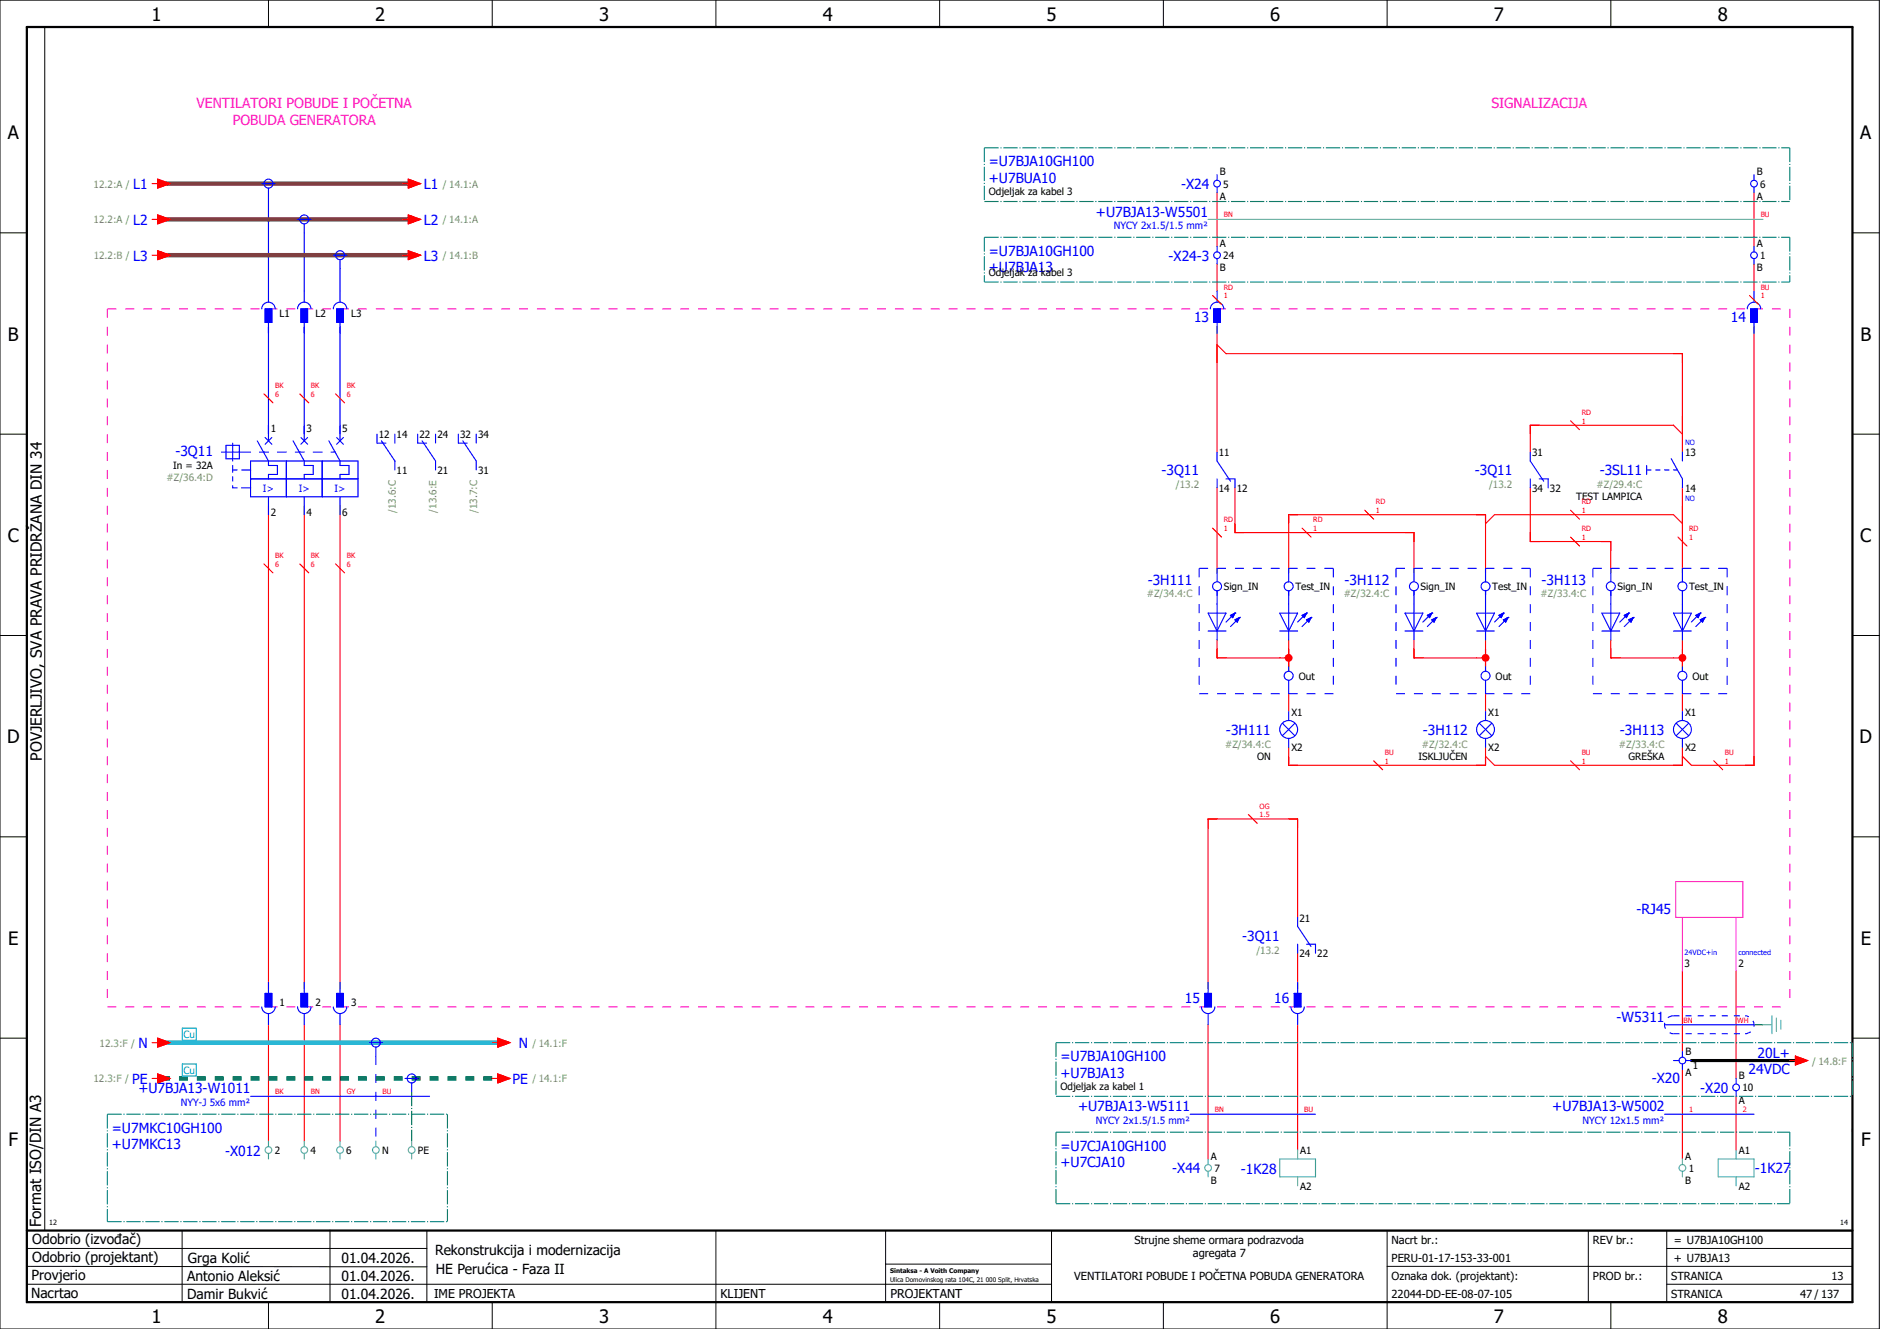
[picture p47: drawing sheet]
<svg xmlns="http://www.w3.org/2000/svg" width="420mm" height="297mm" viewBox="0 0 420 297" stroke-linecap="round" stroke-linejoin="round" font-family="sans-serif">
<defs><g id="words">
<g font-size="4.1">
<text x="33.9" y="4.7">1</text>
<text x="83.9" y="4.7">2</text>
<text x="133.9" y="4.7">3</text>
<text x="183.9" y="4.7">4</text>
<text x="233.9" y="4.7">5</text>
<text x="283.9" y="4.7">6</text>
<text x="333.9" y="4.7">7</text>
<text x="383.9" y="4.7">8</text>
<text x="1.8" y="31.2">A</text>
<text x="415.8" y="31.2">A</text>
<text x="1.8" y="76.2">B</text>
<text x="415.8" y="76.2">B</text>
<text x="1.8" y="121.2">C</text>
<text x="415.8" y="121.2">C</text>
<text x="1.6" y="166.2">D</text>
<text x="415.6" y="166.2">D</text>
<text x="1.8" y="211.2">E</text>
<text x="415.8" y="211.2">E</text>
<text x="1.9" y="256.2">F</text>
<text x="415.9" y="256.2">F</text>
<text x="33.9" y="295.7">1</text>
<text x="83.9" y="295.7">2</text>
<text x="133.9" y="295.7">3</text>
<text x="183.9" y="295.7">4</text>
<text x="233.9" y="295.7">5</text>
<text x="283.9" y="295.7">6</text>
<text x="333.9" y="295.7">7</text>
<text x="383.9" y="295.7">8</text>
</g>
<g font-size="3.4">
<text x="9.4" y="170" transform="rotate(-90 9.4 170)">POVJERLJIVO, SVA PRAVA PRIDRŽANA DIN 34</text>
<text x="9.2" y="274.3" transform="rotate(-90 9.2 274.3)">Format ISO/DIN A3</text>
</g>
<g font-size="3.1" fill="#f0f">
<text x="43.9" y="24.1">VENTILATORI POBUDE I POČETNA</text>
<text x="52" y="27.9">POBUDA GENERATORA</text>
<text x="333.3" y="24.1">SIGNALIZACIJA</text>
</g>
<g font-size="3.1" fill="#00f">
<text x="221" y="37.1">=U7BJA10GH100</text>
<text x="221" y="40.9">+U7BUA10</text>
<text x="29.8" y="42.3">L1</text>
<text x="94.8" y="42.3">L1</text>
<text x="264" y="42.3">-X24</text>
<text x="29.8" y="50.3">L2</text>
<text x="94.8" y="50.3">L2</text>
<text x="244.9" y="48.4">+U7BJA13-W5501</text>
<text x="29.8" y="58.3">L3</text>
<text x="94.8" y="58.3">L3</text>
<text x="221" y="57.1">=U7BJA10GH100</text>
<text x="261.2" y="58.3">-X24-3</text>
<text x="221" y="60.9">+U7BJA13</text>
<text x="266.9" y="72.1">13</text>
<text x="386.9" y="72.1">14</text>
<text x="39.2" y="102">-3Q11</text>
<text x="259.6" y="106.3">-3Q11</text>
<text x="329.6" y="106.3">-3Q11</text>
<text x="357.5" y="106.3">-3SL11</text>
<text x="256.5" y="130.6">-3H111</text>
<text x="300.5" y="130.6">-3H112</text>
<text x="344.5" y="130.6">-3H113</text>
<text x="274" y="164.3">-3H111</text>
<text x="318" y="164.3">-3H112</text>
<text x="362" y="164.3">-3H113</text>
<text x="365.8" y="204.3">-RJ45</text>
<text x="277.6" y="210.3">-3Q11</text>
<text x="264.8" y="224.1">15</text>
<text x="284.8" y="224.1">16</text>
<text x="361.3" y="228.4">-W5311</text>
<text x="30.9" y="234.3">N</text>
<text x="115.9" y="234.3">N</text>
<text x="237" y="237.1">=U7BJA10GH100</text>
<text x="392.8" y="236.4">20L+</text>
<text x="29.5" y="242.3">PE</text>
<text x="30.9" y="244.4">+U7BJA13-W1011</text>
<text x="114.5" y="242.3">PE</text>
<text x="237" y="240.9">+U7BJA13</text>
<text x="369.1" y="242">-X20</text>
<text x="380" y="244.3">-X20</text>
<text x="390.8" y="240.1">24VDC</text>
<text x="240.9" y="248.4">+U7BJA13-W5111</text>
<text x="346.9" y="248.4">+U7BJA13-W5002</text>
<text x="25" y="253.1">=U7MKC10GH100</text>
<text x="25" y="256.9">+U7MKC13</text>
<text x="237" y="257.1">=U7CJA10GH100</text>
<text x="50.3" y="258.3">-X012</text>
<text x="237" y="260.9">+U7CJA10</text>
<text x="262" y="262.3">-X44</text>
<text x="277.3" y="262.4">-1K28</text>
<text x="392.2" y="262.1">-1K27</text>
</g>
<g font-size="3.1">
<text x="7.2" y="278.1">Odobrio (izvođač)</text>
<text x="97.2" y="280.5">Rekonstrukcija i modernizacija</text>
<text x="7.1" y="286.1">Provjerio</text>
<text x="7.2" y="282.1">Odobrio (projektant)</text>
<text x="41.8" y="286.2">Antonio Aleksić</text>
<text x="42" y="282.3">Grga Kolić</text>
<text x="76.3" y="282.3">01.04.2026.</text>
<text x="76.3" y="286.3">01.04.2026.</text>
<text x="97.4" y="284.8">HE Perućica - Faza II</text>
<text x="6.9" y="290">Nacrtao</text>
<text x="41.8" y="290.3">Damir Bukvić</text>
<text x="76.3" y="290.3">01.04.2026.</text>
</g>
<g font-size="2.7">
<text x="97" y="290.1">IME PROJEKTA</text>
<text x="161" y="290.1">KLIJENT</text>
<text x="199" y="290.1">PROJEKTANT</text>
</g>
<g font-size="2.5">
<text x="253.5" y="278">Strujne sheme ormara podrazvoda</text>
<text x="266.6" y="281">agregata 7</text>
<text x="311" y="278">Nacrt br.:</text>
<text x="356" y="278">REV br.:</text>
<text x="374.1" y="278">= U7BJA10GH100</text>
<text x="240.1" y="286">VENTILATORI POBUDE I POČETNA POBUDA GENERATORA</text>
<text x="311" y="286">Oznaka dok. (projektant):</text>
<text x="311" y="282">PERU-01-17-153-33-001</text>
<text x="356" y="286">PROD br.:</text>
<text x="373.5" y="286">STRANICA</text>
<text x="374.1" y="282.1">+ U7BJA13</text>
<text x="409.3" y="286">13</text>
<text x="311" y="290">22044-DD-EE-08-07-105</text>
<text x="373.5" y="290">STRANICA</text>
<text x="402.3" y="290">47 / 137</text>
</g>
<g font-size="2.2" fill="#7ca552">
<text x="20.9" y="41.9">12.2:A /</text>
<text x="99" y="41.9">/ 14.1:A</text>
<text x="20.9" y="49.9">12.2:A /</text>
<text x="99" y="49.9">/ 14.1:A</text>
<text x="20.9" y="57.9">12.2:B /</text>
<text x="99" y="57.9">/ 14.1:B</text>
<text x="37.2" y="107.6">#Z/36.4:D</text>
<text x="262.8" y="109.2">/13.2</text>
<text x="332.8" y="109.2">/13.2</text>
<text x="356.8" y="109.2">#Z/29.4:C</text>
<text x="88.4" y="114.7" transform="rotate(-90 88.4 114.7)">/13.6:C</text>
<text x="97.5" y="114.6" transform="rotate(-90 97.5 114.6)">/13.6:E</text>
<text x="106.6" y="114.7" transform="rotate(-90 106.6 114.7)">/13.7:C</text>
<text x="256.3" y="133.5">#Z/34.4:C</text>
<text x="300.3" y="133.5">#Z/32.4:C</text>
<text x="344.3" y="133.5">#Z/33.4:C</text>
<text x="273.8" y="167.2">#Z/34.4:C</text>
<text x="317.8" y="167.2">#Z/32.4:C</text>
<text x="361.8" y="167.2">#Z/33.4:C</text>
<text x="280.8" y="213.2">/13.2</text>
<text x="22.3" y="233.9">12.3:F /</text>
<text x="119" y="233.9">/ 14.1:F</text>
<text x="405" y="237.9">/ 14.8:F</text>
<text x="20.9" y="241.9">12.3:F /</text>
<text x="119" y="241.9">/ 14.1:F</text>
</g>
<g font-size="2.2">
<text x="272.6" y="39.2">B</text>
<text x="273.4" y="41.9">5</text>
<text x="392.6" y="39.2">B</text>
<text x="393.4" y="41.9">6</text>
<text x="221" y="43.6">Odjeljak za kabel 3</text>
<text x="272.6" y="44.7">A</text>
<text x="392.6" y="44.7">A</text>
<text x="272.6" y="55.2">A</text>
<text x="273.4" y="57.9">24</text>
<text x="392.6" y="55.2">A</text>
<text x="393.4" y="57.9">1</text>
<text x="221" y="61.6">Odjeljak za kabel 3</text>
<text x="272.6" y="60.7">B</text>
<text x="392.6" y="60.7">B</text>
<text x="62.5" y="70.9">L1</text>
<text x="70.5" y="70.9">L2</text>
<text x="78.5" y="70.9">L3</text>
<text x="60.5" y="96.6">1</text>
<text x="68.5" y="96.6">3</text>
<text x="76.5" y="96.6">5</text>
<text x="84.7" y="98">12</text>
<text x="88.6" y="98">14</text>
<text x="93.7" y="98">22</text>
<text x="97.7" y="98">24</text>
<text x="102.8" y="98">32</text>
<text x="106.8" y="98">34</text>
<text x="272.4" y="102">11</text>
<text x="342.4" y="102">31</text>
<text x="376.6" y="102">13</text>
<text x="38.7" y="104.9">In = 32A</text>
<text x="88.6" y="105.9">11</text>
<text x="97.7" y="105.9">21</text>
<text x="106.8" y="105.9">31</text>
<text x="272.4" y="109.9">14</text>
<text x="276.4" y="109.9">12</text>
<text x="342.4" y="109.9">34</text>
<text x="346.4" y="109.9">32</text>
<text x="352.3" y="111.9">TEST LAMPICA</text>
<text x="376.6" y="109.9">14</text>
<text x="60.5" y="115.3">2</text>
<text x="68.5" y="115.3">4</text>
<text x="76.5" y="115.3">6</text>
<text x="273.5" y="131.9">Sign_IN</text>
<text x="289.5" y="131.9">Test_IN</text>
<text x="317.5" y="131.9">Sign_IN</text>
<text x="333.5" y="131.9">Test_IN</text>
<text x="361.5" y="131.9">Sign_IN</text>
<text x="377.5" y="131.9">Test_IN</text>
<text x="290.3" y="151.9">Out</text>
<text x="334.2" y="151.9">Out</text>
<text x="378.2" y="151.9">Out</text>
<text x="288.6" y="160">X1</text>
<text x="332.6" y="160">X1</text>
<text x="376.6" y="160">X1</text>
<text x="288.6" y="167.9">X2</text>
<text x="332.6" y="167.9">X2</text>
<text x="376.6" y="167.9">X2</text>
<text x="280.9" y="169.9">ON</text>
<text x="317" y="169.9">ISKLJUČEN</text>
<text x="364" y="169.9">GREŠKA</text>
<text x="290.4" y="206">21</text>
<text x="290.4" y="213.9">24</text>
<text x="294.4" y="213.9">22</text>
<text x="376.5" y="216.1">3</text>
<text x="388.5" y="216.1">2</text>
<text x="62.5" y="224.9">1</text>
<text x="70.5" y="224.9">2</text>
<text x="78.5" y="224.9">3</text>
<text x="376.7" y="235.8">B</text>
<text x="378.3" y="239">1</text>
<text x="237" y="243.6">Odjeljak za kabel 1</text>
<text x="376.7" y="240.5">A</text>
<text x="388.6" y="241.2">B</text>
<text x="389.4" y="243.9">10</text>
<text x="388.6" y="246.7">A</text>
<text x="61.4" y="257.9">2</text>
<text x="69.4" y="257.9">4</text>
<text x="77.4" y="257.9">6</text>
<text x="85.4" y="257.9">N</text>
<text x="93.4" y="257.9">PE</text>
<text x="290.6" y="258">A1</text>
<text x="388.6" y="258">A1</text>
<text x="270.6" y="259.2">A</text>
<text x="271.4" y="261.9">7</text>
<text x="376.6" y="259.2">A</text>
<text x="377.4" y="261.9">1</text>
<text x="270.6" y="264.7">B</text>
<text x="290.6" y="265.9">A2</text>
<text x="376.6" y="264.7">B</text>
<text x="388.6" y="265.9">A2</text>
</g>
<g font-size="2.2" fill="#00f">
<text x="248.9" y="51.3">NYCY 2x1.5/1.5 mm²</text>
<text x="58.8" y="109.9">I&gt;</text>
<text x="66.8" y="109.9">I&gt;</text>
<text x="74.8" y="109.9">I&gt;</text>
<text x="40.4" y="247.3">NYY-J 5x6 mm²</text>
<text x="244.9" y="251.3">NYCY 2x1.5/1.5 mm²</text>
<text x="353.7" y="251.3">NYCY 12x1.5 mm²</text>
</g>
<g font-size="2.2" fill="#00bfff">
<text x="41" y="232">Cu</text>
<text x="41" y="240">Cu</text>
</g>
<g font-size="1.6" fill="#f00">
<text x="273.5" y="48.5">BN</text>
<text x="393.5" y="48.5">BU</text>
<text x="273.5" y="64.8">RD</text>
<text x="393.5" y="64.8">BU</text>
<text x="273.5" y="66.7">1</text>
<text x="393.5" y="66.7">1</text>
<text x="61.5" y="88.7">6</text>
<text x="61.5" y="86.8">BK</text>
<text x="69.5" y="88.7">6</text>
<text x="69.5" y="86.8">BK</text>
<text x="77.5" y="88.7">6</text>
<text x="77.5" y="86.8">BK</text>
<text x="353.5" y="94.7">1</text>
<text x="353.5" y="92.8">RD</text>
<text x="307.5" y="112.8">RD</text>
<text x="353.5" y="112.8">RD</text>
<text x="273.5" y="118.7">1</text>
<text x="273.5" y="116.8">RD</text>
<text x="293.5" y="118.7">1</text>
<text x="293.5" y="116.8">RD</text>
<text x="307.5" y="114.7">1</text>
<text x="353.5" y="114.7">1</text>
<text x="353.5" y="118.8">RD</text>
<text x="377.5" y="118.8">RD</text>
<text x="61.5" y="124.8">BK</text>
<text x="69.5" y="124.8">BK</text>
<text x="77.5" y="124.8">BK</text>
<text x="353.5" y="120.7">1</text>
<text x="377.5" y="120.7">1</text>
<text x="61.5" y="126.7">6</text>
<text x="69.5" y="126.7">6</text>
<text x="77.5" y="126.7">6</text>
<text x="309.5" y="170.7">1</text>
<text x="309.5" y="168.8">BU</text>
<text x="353.5" y="170.7">1</text>
<text x="353.5" y="168.8">BU</text>
<text x="385.5" y="170.7">1</text>
<text x="385.5" y="168.8">BU</text>
<text x="281.5" y="182.7">1.5</text>
<text x="281.5" y="180.8">OG</text>
<text x="376.3" y="228.7">BN</text>
<text x="388.3" y="228.7">WH</text>
<text x="61.5" y="244.5">BK</text>
<text x="69.5" y="244.5">BN</text>
<text x="77.5" y="244.5">GY</text>
<text x="85.5" y="244.5">BU</text>
<text x="271.5" y="248.5">BN</text>
<text x="291.5" y="248.5">BU</text>
<text x="377.5" y="248.5">1</text>
<text x="389.5" y="248.5">2</text>
</g>
<g font-size="1.6" fill="#00f">
<text x="376.6" y="99.4">NO</text>
<text x="376.6" y="112">NO</text>
<text x="376.5" y="213.5">24VDC+in</text>
<text x="388.5" y="213.5">connected</text>
</g>
<g font-size="1.6">
<text x="11" y="273.7">12</text>
<text x="411.2" y="273.7">14</text>
</g>
<g font-size="1.4">
<text x="198.9" y="284.4">Sintaksa - A Voith Company</text>
<text x="198.9" y="286.4">Ulica Domovinskog rata 104C, 21 000 Split, Hrvatska</text>
</g>
</g></defs>
<g fill="none" stroke="#000" stroke-width=".22">
<path d="M0 0h420v297h-420zM10 6v269M60 0v6M110 0v6M160 0v6M210 0v6M260 0v6M310 0v6M360 0v6M0 52h6M414 52h6M0 97h6"/>
<path d="M414 97h6M0 142h6M414 142h6M414 176.3v87.4M0 187h6M414 187h6M0 232h6M414 232h6M6 279h89.4M40.7 275v16M73.7 274.9v16M95.4 275.1v16"/>
<path d="M160 275v22M197.9 275.1v16M310 275v22M355 275v16M372.5 279h41.5M372.5 275v16M414 275h-179v16M6 283l89.4 .1M6 287h229M60 291v6M110 291v6M197.9 282.5h37.1"/>
<path d="M210 291v6M260 291v6M310 283h104M360 291v6M372.5 287h41.5"/>
</g>
<path d="M6 6h408v285h-408zM6 275h408" fill="none" stroke="#000" stroke-width=".5"/>
<g fill="none" stroke="#f00" stroke-width=".25">
<path d="M272 43v12M272 59v6M392 43v12M392 59v6M272 73v28M274 79h102v22M392 73v98h-14M374 95h-32v6M60 113v108M68 113v108M76 113v108M272 109v19"/>
<path d="M276 109v10h40v9M334 115h40M342 109v12h18v7M376 109v19M288 128v-13h44v13M272 143v4h16M288 143v7M288 155v4M316 143v4h14M332 143v7M332 155v4M360 143v4h14"/>
<path d="M376 143v7M376 155v4M288 167v4h44v-4M376 167v4h-42M290 205v-22h-20v38M290 213v8M376 217v18M388 217v24M60 229v26M68 229v26M76 229v26M270 229v30"/>
<path d="M290 229v28M376 239v20M388 245v12"/>
</g>
<path d="M60 44v21M68 52v13M60 73v24M68 73v24M76 60v5M76 73v24M272 132v3M288 132v3M316 132v3M332 132v3M360 132v3M376 132v3" fill="none" stroke="#00f" stroke-width=".25"/>
<path d="M92 244v11" fill="none" stroke="#008000" stroke-width=".25" stroke-dasharray="3.2 .4 .3 .4" stroke-linecap="butt"/>
<path d="M84 236v19" fill="none" stroke="#00f" stroke-width=".25" stroke-dasharray="2 2" stroke-linecap="butt"/>
<path d="M378 237h24" fill="none" stroke="#000" stroke-width=".7"/>
<path d="M392 229h2" fill="none" stroke="#00be00" stroke-width=".25" stroke-dasharray="3.2 .4 .3 .4" stroke-linecap="butt"/>
<path d="M36 49h56M36 57h56M36 41h56" fill="none" stroke="#7f3f3f" stroke-width="1"/>
<path d="M36 241h76" fill="none" stroke="#008000" stroke-width="1" stroke-dasharray="2 2" stroke-linecap="butt"/>
<path d="M36 233h76" fill="none" stroke="#00bfff" stroke-width="1"/>
<circle cx="288" cy="147" r=".87" fill="#f00"/>
<path d="M316 145v2h2M330 147h2M332 145v4" fill="none" stroke="#f00" stroke-width=".25"/>
<circle cx="332" cy="147" r=".88" fill="#f00"/>
<path d="M374 79h2v2M290 115h-2v2M376 113v4l-2-2M360 145v2h2M374 147h2M376 145v4M288 169v2h2M330 171h2v-2l2 2" fill="none" stroke="#f00" stroke-width=".25"/>
<circle cx="376" cy="147" r=".87" fill="#f00"/>
<g fill="none" stroke="#f00" stroke-width=".25">
<path d="M34 49h1.3M34 57h1.3M34 41h1.3M35.3 48l2.7 1-2.7 1zM35.3 40l2.7 1-2.7 1zM35.3 56l2.7 1-2.7 1zM90 49h1.2M90 57h1.2M90 41h1.2M91.2 48l2.8 1-2.8 1zM91.2 40l2.8 1-2.8 1zM91.2 56l2.8 1-2.8 1z"/>
<path d="M271 66l2 2M274 79l-2-2v4M391 66l2 2M59 88l2 2M67 88l2 2M75 88l2 2M344 95h-2v2M351 94l2 2M376 93v4l-2-2M271 118l2 2M276 117v2h2M291 118l2 2"/>
<path d="M305 114l2 2M314 119h2v2M330 115h2v2l2-2M342 119v2h2M351 114l2 2M59 126l2 2M67 126l2 2M75 126l2 2M351 120l2 2M358 121h2v2M375 120l2 2M307 170l2 2"/>
<path d="M351 170l2 2M374 171h2v-2l2 2M383 170l2 2M392 169v2h-2M279 182l2 2M34 233h1.3M35.3 232l2.7 1-2.7 1zM110 233h1.2M111.2 232l2.8 1-2.8 1zM400 237h1.2M401.2 236l2.8 1-2.8 1zM34 241h1.3"/>
<path d="M35.3 240l2.7 1-2.7 1zM110 241h1.2M111.2 240l2.8 1-2.8 1z"/>
</g>
<g fill="none" stroke="#00f" stroke-width=".25">
<path d="M272 39v1.3M392 39v1.3M58.5 41h3M60 42v2M66.5 49h3M68 50v2M74.5 57h3M76 58v2M272 41.8v1.2M272 55v1.3M272 57.8v1.2M392 41.8v1.2"/>
<path d="M392 55v1.3M392 57.8v1.2M58.5 69a1.5 1.5 0 0 1 1.5-1.5 1.5 1.5 0 0 1 1.5 1.5M59.3 69h1.5v3h-1.5zM60 65v2.5M60 72v2.5M66.5 69a1.5 1.5 0 0 1 1.5-1.5 1.5 1.5 0 0 1 1.5 1.5M67.3 69h1.5v3h-1.5zM68 65v2.5M68 72v2.5M74.5 69a1.5 1.5 0 0 1 1.5-1.5 1.5 1.5 0 0 1 1.5 1.5M75.2 69h1.5v3h-1.5z"/>
<path d="M76 65v2.5M76 72v2.5M270.5 69a1.5 1.5 0 0 1 1.5-1.5 1.5 1.5 0 0 1 1.5 1.5M271.3 69h1.5v3h-1.5zM272 65v2.5M272 72v2.5M390.5 69a1.5 1.5 0 0 1 1.5-1.5 1.5 1.5 0 0 1 1.5 1.5M391.3 69h1.5v3h-1.5zM392 65v2.5M392 72v2.5M50.5 99.5h3v3h-3zM52 99v4"/>
<path d="M57.5 98.5l2.5 4.5v1h2v2h-2v1M59.3 97.8l1.5 1.5M60 95v3.5M60.8 97.8l-1.5 1.5M65.5 98.5l2.5 4.5v1h2v2h-2v1M67.3 97.8l1.5 1.5M68 95v3.5M68.8 97.8l-1.5 1.5M73.5 98.5l2.5 4.5v1h2v2h-2v1M75.2 97.8l1.5 1.5M76 95v3.5M76.7 97.8l-1.5 1.5"/>
<path d="M84.3 97v2h1.9M85.3 98.5l3 4.5v2M88.2 97v2M93.3 97v2h2M94.3 98.5l3 4.5v2M97.3 97v2M102.4 97v2h2M103.4 98.5l3 4.5v2M106.4 97v2M49.5 101h6.5M52 104v1.5M52 106.5v1"/>
<path d="M52 108.5v.5h1M52 105h1M54 105h2M54 109h2M56 107h24M56 103h24v8h-24zM58 101h2M60 111v4M62 101h2M64 103v8M66 101h2M68 111v4"/>
<path d="M70 101h2M72 103v8M74 101h1M76 111v4M272 101v2l3 4.5M272 107v2M274 107h2v2M342 101v2l3 4.5M342 107v2M344 107h2v2M368 105h1M368 104v2"/>
<path d="M370 105h1M372 105h1M373.5 102.5l2.5 4.5v2M374 105h.9M376 101v2M270 137h4l-2 4zM272 127v3M272 132v1M272 135v8M275 137.5l1-.5-.5 1zM276 137h.1M276 138.5l1-.5-.5 1z"/>
<path d="M276 137l-2 2M277 138h.1M277 138l-2 2M286 137h4l-2 4zM288 127v3M288 132v1M288 135v8M291 137.5l1-.5-.5 1zM292 137h.1M292 138.5l1-.5-.5 1zM292 137l-2 2M293 138h.1"/>
<path d="M293 138l-2 2M314 137h4l-2 4zM316 127v3M316 132v1M316 135v8M319 137.5l1-.5-.5 1zM320 137h.1M320 138.5l1-.5-.5 1zM320 137l-2 2M321 138h.1M321 138l-2 2M330 137h4l-2 4z"/>
<path d="M332 127v3M332 132v1M332 135v8M335 137.5l1-.5-.5 1zM336 137h.1M336 138.5l1-.5-.5 1zM336 137l-2 2M337 138h.1M337 138l-2 2M358 137h4l-2 4zM360 127v3M360 132v1"/>
<path d="M360 135v8M363 137.5l1-.5-.5 1zM364 137h.1M364 138.5l1-.5-.5 1zM364 137l-2 2M365 138h.1M365 138l-2 2M374 137h4l-2 4zM376 127v3M376 132v1M376 135v8M379 137.5l1-.5-.5 1z"/>
<path d="M380 137h.1M380 138.5l1-.5-.5 1zM380 137l-2 2M381 138h.1M381 138l-2 2M270 141h4M286 141h4M288 149v1M288 152v3M288 159v2M314 141h4M330 141h4"/>
<path d="M332 149v1M332 152v3M332 159v2M358 141h4M374 141h4M376 149v1M376 152v3M376 159v2M286.6 161.6l2.8 2.8M288 165v2M289.4 161.6l-2.8 2.8M330.6 161.6l2.8 2.8"/>
<path d="M332 165v2M333.4 161.6l-2.8 2.8M374.6 161.6l2.8 2.8M376 165v2M377.4 161.6l-2.8 2.8M60 219.5v2.5M68 219.5v2.5M76 219.5v2.5M270 219.5v2.5M290 205v2l3 4.5M290 211v2M290 219.5v2.5"/>
<path d="M292 211h2v2M58.5 225a1.5 1.5 0 0 0 1.5 1.5 1.5 1.5 0 0 0 1.5-1.5M59.3 222h1.5v3h-1.5zM60 226.5v2.5M66.5 225a1.5 1.5 0 0 0 1.5 1.5 1.5 1.5 0 0 0 1.5-1.5M67.3 222h1.5v3h-1.5zM68 226.5v2.5M74.5 225a1.5 1.5 0 0 0 1.5 1.5 1.5 1.5 0 0 0 1.5-1.5M75.2 222h1.5v3h-1.5zM76 226.5v2.5M82.5 233h3M84 234v2"/>
<path d="M268.5 225a1.5 1.5 0 0 0 1.5 1.5 1.5 1.5 0 0 0 1.5-1.5M269.2 222h1.5v3h-1.5zM270 226.5v2.5M288.5 225a1.5 1.5 0 0 0 1.5 1.5 1.5 1.5 0 0 0 1.5-1.5M289.2 222h1.5v3h-1.5zM290 226.5v2.5M372 229h20M374 237h1.2M376 235v1.3M376 237.8v1.2M376.7 237h1.3M56 245h40"/>
<path d="M90.5 241h3M92 242v2M266 249h28M372 249h20M388 241v1.3M388 243.8v1.2"/>
<circle cx="60" cy="41" r="1"/>
<circle cx="68" cy="49" r="1"/>
<circle cx="76" cy="57" r="1"/>
<circle cx="272" cy="57" r=".75"/>
<circle cx="272" cy="41" r=".75"/>
<circle cx="392" cy="57" r=".75"/>
<circle cx="392" cy="41" r=".75"/>
<circle cx="272" cy="131" r="1"/>
<circle cx="288" cy="131" r="1"/>
<circle cx="316" cy="131" r="1"/>
<circle cx="332" cy="131" r="1"/>
<circle cx="360" cy="131" r="1"/>
<circle cx="376" cy="131" r="1"/>
<circle cx="288" cy="151" r="1"/>
<circle cx="332" cy="151" r="1"/>
<circle cx="376" cy="151" r="1"/>
<circle cx="288" cy="163" r="2"/>
<circle cx="332" cy="163" r="2"/>
<circle cx="376" cy="163" r="2"/>
<circle cx="84" cy="233" r="1"/>
<circle cx="376" cy="237" r=".75"/>
<circle cx="92" cy="241" r="1"/>
<circle cx="388" cy="243" r=".75"/>
</g>
<path d="M40.8 229.8h3v2.7h-3zM40.8 237.8h3v2.7h-3z" fill="none" stroke="#00bfff" stroke-width=".25"/>
<path d="M24 69h376M24 69v156M400 69v156M24 225h376" fill="none" stroke="#f0f" stroke-width=".25" stroke-dasharray="2 2" stroke-linecap="butt"/>
<g fill="none" stroke="#007f7f" stroke-width=".25" stroke-dasharray="3.2 .4 .3 .4" stroke-linecap="butt">
<path d="M220 33h180M220 33v12M400 33v12M220 53h180M220 53v10M220 45h180M400 53v10M220 63h180M236 233h178M236 233v12M414 233v12M24 249h76"/>
<path d="M24 249v24M100 249v24M236 253h164M236 253v16M236 245h178M400 253v16M24 273h76M236 269h164"/>
</g>
<path d="M374.5 197h15v8h-15zM376 205v12M388 205v12" fill="none" stroke="#f0f" stroke-width=".22"/>
<g fill="#00f" stroke="#00f" stroke-width=".22">
<path d="M271.3 69h1.5v3h-1.5z"/>
<path d="M391.3 69h1.5v3h-1.5z"/>
<path d="M269.2 222h1.5v3h-1.5z"/>
<path d="M289.2 222h1.5v3h-1.5z"/>
<path d="M59.3 69h1.5v3h-1.5z"/>
<path d="M67.3 69h1.5v3h-1.5z"/>
<path d="M75.2 69h1.5v3h-1.5z"/>
<path d="M59.3 222h1.5v3h-1.5z"/>
<path d="M67.3 222h1.5v3h-1.5z"/>
<path d="M75.2 222h1.5v3h-1.5z"/>
<path d="M276 138.5l1-.5-.5 1z"/>
<path d="M275 137.5l1-.5-.5 1z"/>
<path d="M292 138.5l1-.5-.5 1z"/>
<path d="M291 137.5l1-.5-.5 1z"/>
<path d="M320 138.5l1-.5-.5 1z"/>
<path d="M319 137.5l1-.5-.5 1z"/>
<path d="M336 138.5l1-.5-.5 1z"/>
<path d="M335 137.5l1-.5-.5 1z"/>
<path d="M364 138.5l1-.5-.5 1z"/>
<path d="M363 137.5l1-.5-.5 1z"/>
<path d="M380 138.5l1-.5-.5 1z"/>
<path d="M379 137.5l1-.5-.5 1z"/>
</g>
<g fill="none" stroke="#52a5a5" stroke-width=".25">
<path d="M270 49h124M394 229h2M396 227v4M397 227.5v3M398 228v2M60 255v1.3M60 257.8v1.2M68 255v1.3M68 257.8v1.2M76 255v1.3M76 257.8v1.2M84 255v1.3"/>
<path d="M84 257.8v1.2M92 255v1.3M92 257.8v1.2M270 259v1.3M286 259h8v4h-8zM290 257v2M376 259v1.3M384 259h8v4h-8zM388 257v2M270 261.8v1.2M290 263v2M376 261.8v1.2"/>
<path d="M388 263v2"/>
<circle cx="60" cy="257" r=".75"/>
<circle cx="68" cy="257" r=".75"/>
<circle cx="76" cy="257" r=".75"/>
<circle cx="84" cy="257" r=".75"/>
<circle cx="92" cy="257" r=".75"/>
<circle cx="270" cy="261" r=".75"/>
<circle cx="376" cy="261" r=".75"/>
</g>
<path d="M268 127h30M268 127v28M298 127v28M312 127h30M312 127v28M342 127v28M356 127h30M356 127v28M386 127v28M268 155h30M312 155h30M356 155h30" fill="none" stroke="#00f" stroke-width=".25" stroke-dasharray="2 2" stroke-linecap="butt"/>
<path d="M374 231h16M374 227h16M374 227a2 2 0 0 0-2 2 2 2 0 0 0 2 2M390 231a2 2 0 0 0 2-2 2 2 0 0 0-2-2" fill="none" stroke="#00f" stroke-width=".25" stroke-dasharray="1.4 1.4" stroke-linecap="butt"/>
<g fill="#f00" stroke="#f00" stroke-width=".22">
<path d="M35.3 48l2.7 1-2.7 1z"/>
<path d="M35.3 56l2.7 1-2.7 1z"/>
<path d="M35.3 40l2.7 1-2.7 1z"/>
<path d="M91.2 48l2.8 1-2.8 1z"/>
<path d="M91.2 56l2.8 1-2.8 1z"/>
<path d="M91.2 40l2.8 1-2.8 1z"/>
<path d="M35.3 240l2.7 1-2.7 1z"/>
<path d="M35.3 232l2.7 1-2.7 1z"/>
<path d="M111.2 240l2.8 1-2.8 1z"/>
<path d="M111.2 232l2.8 1-2.8 1z"/>
<path d="M401.2 236l2.8 1-2.8 1z"/>
</g>
<use href="#words"/>
</svg>
